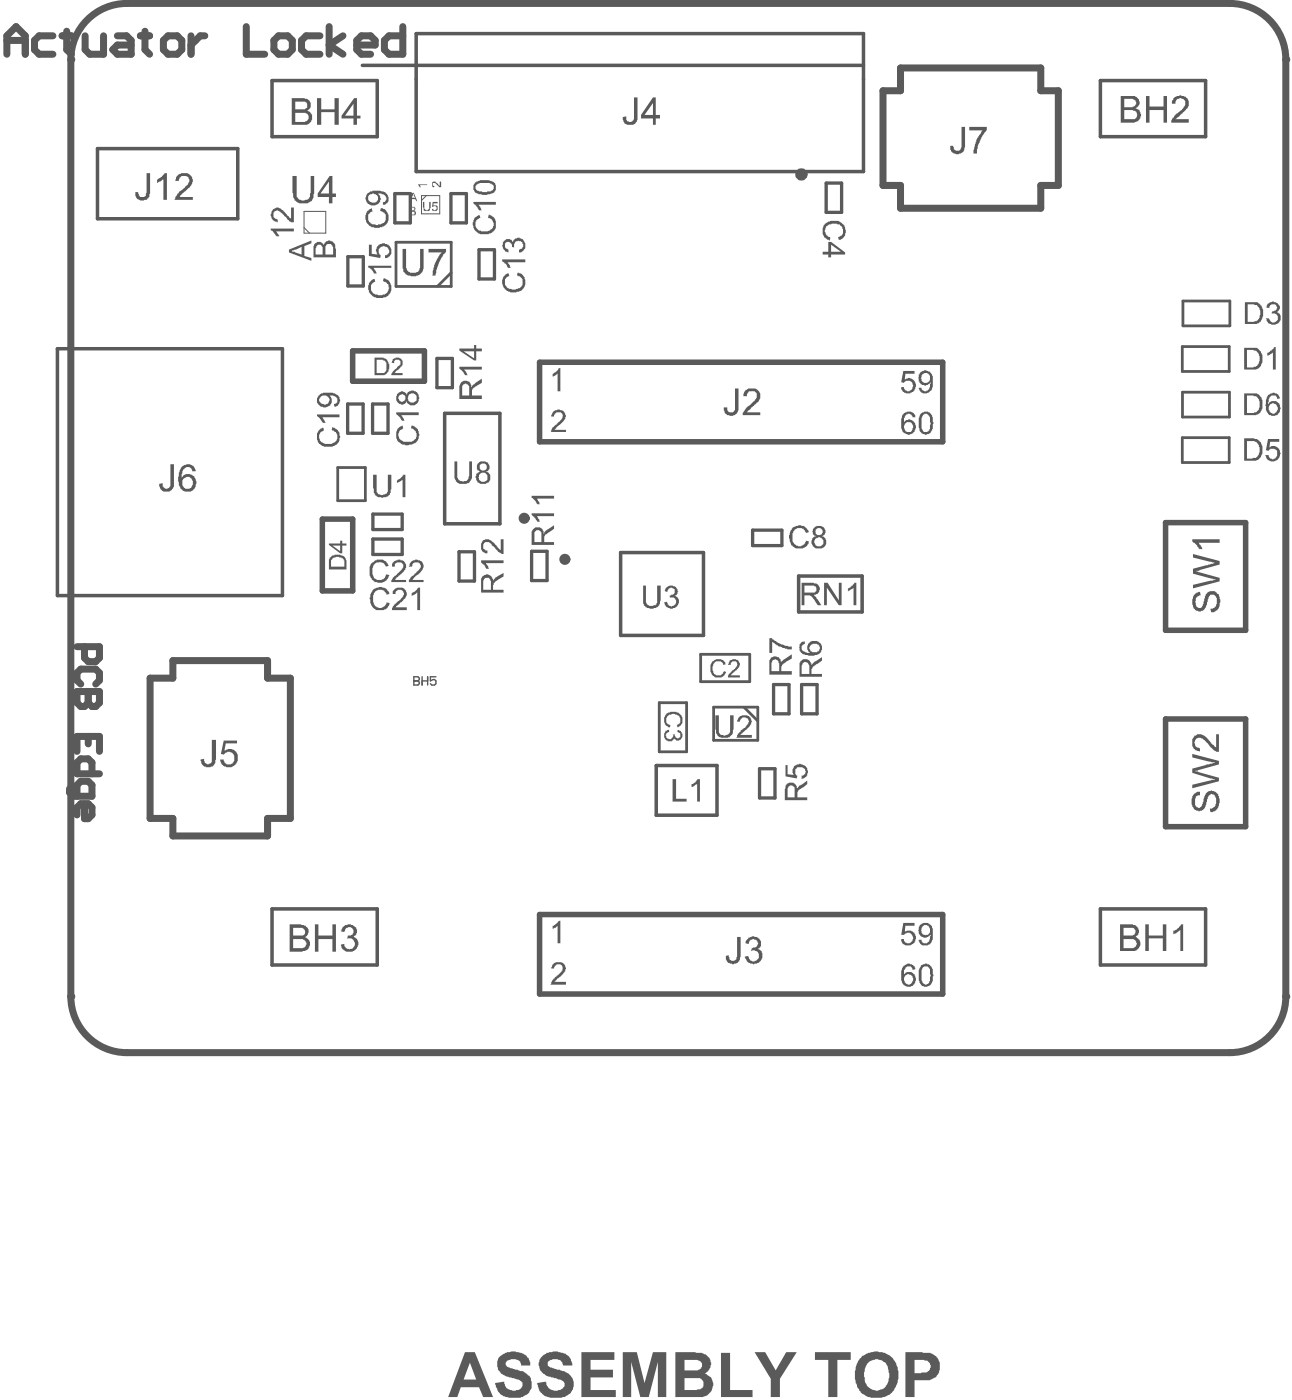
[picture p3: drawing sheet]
<svg xmlns="http://www.w3.org/2000/svg" width="156mm" height="169mm" viewBox="0 0 156 169" stroke-linecap="round" stroke-linejoin="round" font-family="sans-serif">
<path d="M15.3 126.8h132.8" fill="none" stroke="#5a5a5a" stroke-width=".84"/>
<circle cx="154.8" cy="120" r=".42" fill="#5a5a5a"/>
<path d="M154.8 7.2v112.8" fill="none" stroke="#5a5a5a" stroke-width=".84"/>
<circle cx="154.8" cy="7.2" r=".42" fill="#5a5a5a"/>
<path d="M15.3 .4h132.8" fill="none" stroke="#5a5a5a" stroke-width=".84"/>
<circle cx="8.5" cy="7.2" r=".42" fill="#5a5a5a"/>
<path d="M8.5 7.2v112.8" fill="none" stroke="#5a5a5a" stroke-width=".84"/>
<circle cx="8.5" cy="120" r=".42" fill="#5a5a5a"/>
<g fill="none" stroke="#5a5a5a" stroke-width=".4">
<path d="M41.9 30.9h1.8v3.5h-1.8zM47.5 23.3h1.9v3.5h-1.9zM54.3 23.3h1.9v3.5h-1.9zM57.7 30.1h1.8v3.5h-1.8zM99.5 22.1h1.8v3.5h-1.8zM41.9 48.7h1.8v3.5h-1.8zM44.9 48.7h1.8v3.5h-1.8zM52.6 43.2h1.9v3.5h-1.9zM44.9 61.9h3.5v1.9h-3.5zM44.9 64.9h3.5v1.9h-3.5zM55.3 66.5h1.8v3.5h-1.8zM64 66.4h1.9v3.5h-1.9z"/>
<path d="M90.6 63.9h3.6v1.8h-3.6zM91.5 92.6h1.8v3.5h-1.8zM93.1 82.5h1.9v3.5h-1.9zM96.5 82.5h1.9v3.5h-1.9z"/>
</g>
<path d="M47.7 29.2h6.6v5.3h-6.6zM54.3 32.8l-1.6 1.7M142.4 36.3h5.7v3h-5.7zM40.7 56.3h3.3v4h-3.3zM142.4 41.7h5.6v3h-5.6zM142.4 52.7h5.6v3h-5.6zM142.4 47.2h5.6v3h-5.6zM85.9 85.2h5.3v4h-5.3zM89.6 85.2l1.6 1.6" fill="none" stroke="#5a5a5a" stroke-width=".33"/>
<path d="M108.4 8.2h16.9v2.7h2.1v11.4h-2.1v2.8h-16.9v-2.8h-2.1v-11.4h2.1zM18.1 81.7h2.7v-2.1h11.4v2.1h2.8v16.9h-2.8v2.1h-11.4v-2.1h-2.7z" fill="none" stroke="#5a5a5a" stroke-width=".84"/>
<g fill="none" stroke="#5a5a5a" stroke-width=".42">
<path d="M11.7 17.9h16.9v8.4h-16.9zM32.8 9.7h12.6v6.8h-12.6zM43.6 7.9h60.4M50.1 4h53.9v16.7h-53.9zM132.5 9.7h12.7v6.8h-12.7zM8.6 37.4v43.9M6.9 42h27.1v29.7h-27.1zM53.5 49.8h6.7v13.3h-6.7zM74.7 66.6h10v9.9h-10zM96.2 69.4h7.6v4.3h-7.6zM79 92.2h7.3v6h-7.3zM32.8 109.5h12.6v6.7h-12.6z"/>
<path d="M132.5 109.5h12.7v6.7h-12.7z"/>
</g>
<path d="M84.4 78.8h5.9v3.3h-5.9zM79.4 84.6h3.3v6h-3.3z" fill="none" stroke="#5a5a5a" stroke-width=".34"/>
<path d="M36.6 25.5h2.6v2.6h-2.6zM36.6 27.4l.7 .7M50.8 23.6h2.2v2.2h-2.2zM51.3 23.6l-.5 .5" fill="none" stroke="#5a5a5a" stroke-width=".12"/>
<path d="M42.5 42.3h8.6v3.6h-8.6zM65 43.6h48.5v9.6h-48.5zM38.8 62.5h3.7v8.7h-3.7zM140.4 62.9h9.6v13h-9.6zM140.4 86.6h9.6v13h-9.6zM65 110.2h48.5v9.5h-48.5z" fill="none" stroke="#5a5a5a" stroke-width=".66"/>
<g fill="#5a5a5a">
<path d="M94.6 92.2h.2v1.1h.8a.78 .78 0 0 1-.1-.8 .78 .78 0 0 1 .7-.4l.2-.1 .4 .2a.89 .89 0 0 1 .4 1.1l-.3 .4-.4 .1v-.4h.2a.51 .51 0 0 0 .2-.7 .64 .64 0 0 0-.8-.3 .64 .64 0 0 0-.3 .9l.2 .1-.1 .4-1.3-.3z"/>
<path d="M152.8 36.5h.1a.85 .85 0 0 1 1.2 .7l-.4 .4h.1a.79 .79 0 0 1 .4 .7 .79 .79 0 0 1-.5 .7 .84 .84 0 0 1-1.1-.2l-.2-.5h.4l.1 .1a.52 .52 0 0 0 .6 .4 .52 .52 0 0 0 .4-.6l-.1-.3h-.1a.55 .55 0 0 0-.6-.1l.1-.3a.46 .46 0 0 0 .5-.3 .46 .46 0 0 0-.2-.5 .46 .46 0 0 0-.6 .4h-.4v-.3z"/>
<path d="M152.7 52.9h1.3v.3h-1.1v.7a.75 .75 0 0 1 1.1 .2l.1 .2a.93 .93 0 0 1-.5 1.2 .93 .93 0 0 1-1.2-.4l-.1-.3h.5a.32 .32 0 0 0 .3 .4l.2 .1a.69 .69 0 0 0 .3-1.2h-.2a.45 .45 0 0 0-.6 .2l-.4-.1z"/>
<path d="M152.6 42.5h.2v-.1l.3-.2 .3-.4h.2v2.7h-.3v-2.1l-.1 .2-.3 .1h-.1v.1h-.2z"/>
<path d="M115.8 15.3h.4v2.4l-.1 .2a.58 .58 0 0 1-.6 .6l-.1 .1-.5-.1a.77 .77 0 0 1-.5-.9h.4l.1 .2a.35 .35 0 0 0 .5 .4 .3 .3 0 0 0 .3-.4l.1-.1z"/>
<path d="M116.7 15.3h2.1v.4a3.1 3.1 0 0 0-.8 1.3l-.4 1v.5h-.4v-.4l.3-.8a4.4 4.4 0 0 1 .8-1.6h-1.6z"/>
<path d="M25.5 89.1h.5v2.4l-.1 .1a.85 .85 0 0 1-.6 .8 .85 .85 0 0 1-1-.4h-.1v-.5l.4-.1a.51 .51 0 0 0 .2 .6 .51 .51 0 0 0 .6-.1l.1-.1z"/>
<path d="M26.9 89.2h1.6v.3h-1.3l-.2 .9h.1a.97 .97 0 0 1 1-.1 .97 .97 0 0 1 .5 .9 1.03 1.03 0 0 1-1.4 1.1h-.2l-.3-.2-.2-.6h.4v.1a.66 .66 0 0 0 .9 .5 .66 .66 0 0 0 .4-.9v-.1a.64 .64 0 0 0-.9-.5l-.4 .3-.3-.1z"/>
<path d="M81 93.8h.4v2.4h1.3v.4h-1.7z"/>
<path d="M83.3 94.4h.1l.3-.1 .3-.5h.3v2.8h-.4v-2.2l-.2 .1-.3 .3h-.1z"/>
<path d="M92.6 76.9h.4a2.93 2.93 0 0 0 1.8 .9l.1 .1h.4v.3h-.5v-.1h-.3h-.3l-.5-.3v-.1h-.2v-.1l-.5-.3v1.3h-.4z"/>
<path d="M86.1 86.2h.5v1.6a.6 .6 0 0 0 .2 .7l.5 .1 .4-.2a.63 .63 0 0 0 .2-.7v-1.5h.4v1.6v.1v.4a1 1 0 0 1-1.3 .6 .75 .75 0 0 1-.8-1l-.1-.1z"/>
<path d="M89.1 86.2a1.27 1.27 0 0 1 1.3 .2v.2a.86 .86 0 0 1-.3 1l-.9 .9h1.3v.4h-1.8l.1-.5 .6-.6a.78 .78 0 0 0 .6-.6 .34 .34 0 0 0 0-.6 .52 .52 0 0 0-.6-.2 .52 .52 0 0 0-.3 .5h-.3v-.3z"/>
<path d="M38.2 11.8h.5v1.4h1.6v-1.4h.5v3.2h-.5v-1.5h-1.6v1.5h-.5z"/>
<path d="M37.9 111.3h.4v1.4h1.7v-1.4h.5v3.3h-.5v-1.5h-1.7v1.5h-.4z"/>
<path d="M41.5 111.4h.1a1 1 0 0 1 1.4 .7l-.1 .5-.3 .3h.1a.44 .44 0 0 1 .4 .5 .99 .99 0 0 1-1.2 1.2h-.1a.64 .64 0 0 1-.6-.4h-.1l-.1-.4 .5-.1a.58 .58 0 0 0 .4 .6 .61 .61 0 0 0 .7-.2 .61 .61 0 0 0 0-.7v-.1a.48 .48 0 0 0-.8-.2l.1-.4a.51 .51 0 0 0 .7-.5 .51 .51 0 0 0-.8-.4l-.3 .1v.4l-.5-.1 .2-.4z"/>
<path d="M138 11.6h.4v1.2h1.7v-1.2h.4v3.2h-.4v-1.5h-1.7v1.5h-.4z"/>
<path d="M141.3 11.8l.7-.3 .6 .1a.9 .9 0 0 1 .4 1.4l-.6 .7-.9 .7h1.6v.4h-2.1v-.1a.66 .66 0 0 1 .4-.6l.5-.6a1.34 1.34 0 0 0 .8-1.3 .62 .62 0 0 0-.6-.4 .62 .62 0 0 0-.6 .4v.3h-.4v-.3l.2-.2z"/>
<path d="M137.9 111.3h.4v1.4h1.7v-1.4h.4v3.2h-.4v-1.5h-1.7v1.5h-.4z"/>
<path d="M141.3 112.1h.2l.5-.3 .2-.5h.3v3.2h-.4v-2.5l-.5 .3v.1l-.2 .1h-.1z"/>
<path d="M80.3 85.9a1.6 1.6 0 0 1 1.4 0 1 1 0 0 1 0 1.7h-.1l-.1-.3a.67 .67 0 0 0 .4-.5 .67 .67 0 0 0-.2-.6 1.05 1.05 0 0 0-1.4 .1l-.1 .3a.6 .6 0 0 0 .5 .7v.4l-.1-.1a.89 .89 0 0 1-.5-1.3z"/>
<path d="M80.1 88h.2v-.1l.3-.1v.4a.34 .34 0 0 0-.4 .1 .34 .34 0 0 0 0 .4 .39 .39 0 0 0 .4 .3 .39 .39 0 0 0 .4-.2l.1-.1v-.3h-.1h.2a.39 .39 0 0 0 .2 .5 .39 .39 0 0 0 .4 0l.1-.1a.43 .43 0 0 0-.3-.6v-.3a.43 .43 0 0 1 .5 .5h.1a.55 .55 0 0 1-.2 .5 .45 .45 0 0 1-.7 .2l-.1-.2a.46 .46 0 0 1-.6 .4h-.2v-.1a.3 .3 0 0 1-.3-.3h-.1v-.5z"/>
<path d="M85.8 79.7a1.12 1.12 0 0 1 1.4 0l.2 .3-.3 .1a.43 .43 0 0 0-.5-.4 .57 .57 0 0 0-.7 .5h-.1v.6h.1a.32 .32 0 0 0 .3 .5h.2a.6 .6 0 0 0 .7-.2l.1-.3 .2 .1v.2h-.1a.81 .81 0 0 1-1 .5 .93 .93 0 0 1-.8-1.2v-.3z"/>
<path d="M87.8 79.6h.1a.73 .73 0 0 1 1.1 .1 .78 .78 0 0 1-.4 1.1l-.6 .5h1.1v.3h-1.4v-.4l.5-.4a.6 .6 0 0 0 .5-.6h.1v-.2a.34 .34 0 0 0-.2-.3 .34 .34 0 0 0-.3 0l-.3 .1v.3h-.3z"/>
<path d="M99.3 26.9a1.86 1.86 0 0 1 1.8-.2l.2 .1a1.34 1.34 0 0 1 .5 1.5l-.2 .3-.3 .2v.1h-.3l-.1-.4a.73 .73 0 0 0 .6-.5 .73 .73 0 0 0-.3-.8l-.2-.2a1.53 1.53 0 0 0-1.5 .3l-.1 .2a.74 .74 0 0 0 .5 1l.1 .1-.1 .4-.2-.1a1.21 1.21 0 0 1-.6-1.6z"/>
<path d="M99.2 70.2h.5l1.3 2.1v-2.1h.3v2.7h-.3l-1.4-2.1v2.1h-.4z"/>
<path d="M102.1 70.9l.6-.4 .2-.3h.2v2.7h-.3v-2.1l-.4 .2v.1h-.2v.1h-.1z"/>
<path d="M77.4 70.5h.4v1.6a.64 .64 0 0 0 .2 .7 .64 .64 0 0 0 .7 .1h.3v-.3h.1v-2.1h.5v1.8l-.1 .3a.72 .72 0 0 1-.8 .6v.1l-.7-.1a.91 .91 0 0 1-.6-1.1z"/>
<path d="M80.4 70.6h.1a.72 .72 0 0 1 .8 .1l.3 .3v.2l.1 .1h-.1v.2l-.4 .3a.63 .63 0 0 1 .5 .8 .92 .92 0 0 1-1.2 .6 .81 .81 0 0 1-.5-.6l.3-.1v.1a.57 .57 0 0 0 .9 .3v-.1a.47 .47 0 0 0 .2-.5 .47 .47 0 0 0-.5-.3h-.2v-.3l.2-.1a.32 .32 0 0 0 .3-.4v-.2a.38 .38 0 0 0-.4-.2 .38 .38 0 0 0-.3 .2h-.1l-.1 .3-.2-.1v-.3z"/>
<path d="M76.3 11.7h.5v2.3a.87 .87 0 0 1-.2 .8h-.1a.8 .8 0 0 1-.9 .2l-.2-.1a.44 .44 0 0 1-.3-.4l-.1-.1v-.3l.4-.1a.49 .49 0 0 0 .4 .7 .49 .49 0 0 0 .5-.6z"/>
<path d="M95.1 94.6l-.3 .3v1.1h.9v-.9a.46 .46 0 0 0-.6-.5zM94.8 94.4h.1a.68 .68 0 0 1 1 .5l.1 .1 .3-.4 .2-.1 .7-.5v.4l-.5 .5h-.3v.1l-.2 .1-.1 .3h-.1v.6h1.2v.4h-2.7v-1.4l.1-.1v-.3z"/>
<path d="M150.2 36.7v2.1h.8l.2-.1a.59 .59 0 0 0 .5-.6v-.1a1 1 0 0 0-.7-1.3zM149.9 36.4h1.2a.78 .78 0 0 1 .7 .4h.1l.1 .3a1.72 1.72 0 0 1-.3 1.8h-.1a.63 .63 0 0 1-.7 .1h-1z"/>
<path d="M150.2 53.1v2.1h.6a.45 .45 0 0 0 .6-.3h.1a1.35 1.35 0 0 0-.2-1.7h-.2v-.1zM149.8 52.8h1.2l.4 .2a1.41 1.41 0 0 1 .6 1.5l-.1 .2a.88 .88 0 0 1-.8 .8h-1.3z"/>
<path d="M150.2 47.6v2.1h.8a.73 .73 0 0 0 .7-.9v-.1a.55 .55 0 0 0-.2-.6l-.2-.4zM149.8 47.4h1.2a.78 .78 0 0 1 .8 .4l.2 .4a1.85 1.85 0 0 1-.2 1.5l-.3 .1a.63 .63 0 0 1-.7 .2h-1z"/>
<path d="M152.7 47.6l.2-.1a.74 .74 0 0 1 1.2 .5l-.3 .1a.34 .34 0 0 0-.4-.5 .6 .6 0 0 0-.6 .8l-.1 .1v.2h.1a.74 .74 0 0 1 .7-.4 .74 .74 0 0 1 .6 .6v.1a.8 .8 0 0 1-.2 .9 .8 .8 0 0 1-.9 .1h-.1l-.2-.2a1.75 1.75 0 0 1-.3-1.3v-.4zM153 48.7a.67 .67 0 0 0-.2 .7h.1a.3 .3 0 0 0 .3 .3v.1a.58 .58 0 0 0 .6-.4 .63 .63 0 0 0-.5-.8z"/>
<path d="M150.2 42.1v2.2h.7l.2-.1a.59 .59 0 0 0 .5-.6l.1-.1a1.24 1.24 0 0 0-.5-1.3l-.3-.1zM149.8 41.9h1.1a.81 .81 0 0 1 .9 .4 2.41 2.41 0 0 1 0 1.8l-.3 .2a.63 .63 0 0 1-.7 .2h-1z"/>
<path d="M96.7 79.8l-.2 .4v1h1v-1l-.1-.1a.45 .45 0 0 0-.5-.4zM96.4 79.6a.78 .78 0 0 1 .9-.1 .78 .78 0 0 1 .4 .7l.4-.5 .9-.6v.5l-.9 .6a.44 .44 0 0 0-.3 .4h-.1v.6h1.3v.3h-2.7v-1.7h.1z"/>
<path d="M96.4 77.4l.5-.2v.3a.43 .43 0 0 0-.4 .6v.1a.66 .66 0 0 0 .6 .4h.4a.68 .68 0 0 1-.3-.6l.1-.4a.94 .94 0 0 1 1.6 0l.1 .4a.86 .86 0 0 1-.8 .9 2.07 2.07 0 0 1-1.8-.3v-.2h-.1v-.3l-.1-.1h.1v-.4zM97.7 77.6a.45 .45 0 0 0-.1 .8v.1l.3 .1a.63 .63 0 0 0 .8-.6l-.1-.3-.2-.1v-.1h-.5z"/>
<path d="M93.1 79.5l-.2 .3v1h.9v-.7a.77 .77 0 0 0-.4-.7zM92.9 79.1h.2h.6l.3 .3 .1 .4 .3-.4 .9-.6v.5l-.6 .4-.6 .5v.6h1.2v.5h-2.7v-1.4a.55 .55 0 0 1 .2-.6z"/>
<path d="M35.6 12.2v1h.9a.48 .48 0 0 0 .5-.4 .48 .48 0 0 0-.3-.6zM35.6 13.6v1.1h1.1v-.1a.43 .43 0 0 0 .5-.5 .32 .32 0 0 0-.4-.4v-.1zM35.1 11.8h1.6v.1a.32 .32 0 0 1 .5 .2v.1a.72 .72 0 0 1 .1 .8l-.3 .3a.88 .88 0 0 1 .6 1.1 .88 .88 0 0 1-1.1 .6h-1.4z"/>
<path d="M42.6 12.5l-1.1 1.4h1.1zM42.6 11.8h.4v2.1h.4v.4h-.4v.7h-.4v-.7h-1.5v-.4z"/>
<path d="M35.3 111.8v.9h.8a.49 .49 0 0 0 .6-.4 .49 .49 0 0 0-.6-.5zM35.3 113.1v1.1h.9a.66 .66 0 0 0 .6-.3l.1-.1v-.3h-.1a.3 .3 0 0 0-.3-.3v-.1zM34.9 111.3h1.3l.6 .2 .2 .2a.75 .75 0 0 1-.2 1.1l-.1 .1 .2 .1a.67 .67 0 0 1 .3 1l-.1 .4-.7 .2h-1.5z"/>
<path d="M135.4 11.9v1h1v-.1a.43 .43 0 0 0 .4-.5l-.1-.2-.3-.2zM135.4 13.3v1.1h.9a.42 .42 0 0 0 .6-.5 .43 .43 0 0 0-.3-.6h-.2zM135 11.6h1.2a.81 .81 0 0 1 .9 .4 .81 .81 0 0 1-.1 .9l-.3 .2a.58 .58 0 0 1 .6 .6l.1 .1v.2h-.1v.3l-.1 .1a.66 .66 0 0 1-.6 .3v.1h-1.6z"/>
<path d="M135.3 111.8v.9h.8a.5 .5 0 0 0 .6-.5 .5 .5 0 0 0-.6-.4zM135.3 113.1v1.1h1.2l.2-.2a.57 .57 0 0 0 .1-.6 .57 .57 0 0 0-.6-.3zM134.9 111.3h1.5l.1 .1a.73 .73 0 0 1 .6 .9v.3l-.4 .3h.2a.87 .87 0 0 1 .4 1 .87 .87 0 0 1-.8 .6h-1.6z"/>
<path d="M100.1 29.5v.8h1.2zM99.7 29.1h.4l1.7 1.3v.3h-1.7v.3h-.4v-.3h-.6v-.4h.6z"/>
<path d="M96.9 70.5v.9h.8a.38 .38 0 0 0 .5-.2h.1a.55 .55 0 0 0-.2-.6l-.1-.1zM96.5 70.2h1.5l.2 .1a.72 .72 0 0 1 .3 1.2l-.5 .2 .3 .3 .6 .9h-.4l-.6-.9-.4-.3h-.6v1.2h-.4z"/>
<path d="M78.6 12.4l-1 1.4h1zM78.6 11.7h.4v2.1h.5v.5h-.5v.7h-.4v-.7h-1.4v-.5z"/>
</g>
<g fill="none" stroke="#5a5a5a" stroke-width=".84">
<path d="M.8 6.5v-2.2l1.1-1.1 1.1 1.1v2.2M.8 4.9h2.2M6.4 4.3h-1.7l-.5 .6v1.1l.5 .5h1.7M7.5 4.3h1.1M8 3.8v2.2l.6 .5M10.3 4.3v1.7l.5 .5h1.7v-2.2M14.1 4.3h1.1l.6 .6v1.6h-1.7l-.5-.5 .5-.6h1.7M16.9 4.3h1.1M17.5 3.8v2.2l.5 .5M19.7 4.9l.5-.6h1.1l.6 .6v1.1l-.6 .5h-1.1l-.5-.5zM23 4.3v2.2M24.7 4.3h-.6l-1.1 1.1"/>
<path d="M29.7 3.2v3.3h2.2M33.5 4.3h1.1l.6 .6v1.1l-.6 .5h-1.1l-.5-.5v-1.1zM38.5 4.3h-1.6l-.6 .6v1.1l.6 .5h1.6M39.6 3.2v3.3M41.3 4.3l-1.7 1.1 1.7 1.1M43 5.4h2.2v-.5l-.6-.6h-1.1l-.5 .6v1.1l.5 .5h1.1M48.5 3.2v3.3h-1.7l-.5-.5v-1.1l.5-.6h1.7"/>
</g>
<g fill="#5a5a5a">
<path d="M50.9 24.3h.2v.7a.32 .32 0 0 0 .4 .3l.2-.1v-.9h.2v.8h-.1v.2a.43 .43 0 0 1-.6 .1l-.2-.1v-.3h-.1z"/>
<path d="M52.1 24.3h.6v.2h-.5v.2a.34 .34 0 0 1 .5 .3 .37 .37 0 0 1-.2 .4 .37 .37 0 0 1-.5-.1v-.1h.2v.1h.2l.1-.1a.21 .21 0 0 0 0-.3 .21 .21 0 0 0-.3 0h-.2z"/>
<path d="M50.3 22.2h1.1v.1h-.9l.2 .2h-.2z"/>
<path d="M52 22a.3 .3 0 0 1 .5 0l.5 .4v-.5h.1v.6h-.2l-.4-.3a.24 .24 0 0 0-.2-.2 .24 .24 0 0 0-.2 .1v.3l.3 .1h-.2a.43 .43 0 0 1-.2-.5z"/>
<path d="M44.5 25.2l.3-.1v.4a.7 .7 0 0 0-.4 1.1l.2 .2a.45 .45 0 0 0 .6 .2l.1 .1h.2v-.1a.82 .82 0 0 0 .9-.4 .82 .82 0 0 0-.2-1l-.3-.1v-.1h-.1l.1-.3 .4 .1a1.29 1.29 0 0 1-.1 2.1h-.1a1.62 1.62 0 0 1-1.6-.1 1.11 1.11 0 0 1-.4-1.4 .64 .64 0 0 1 .4-.5z"/>
<path d="M57.2 26.2l.4-.3h.2v.4a.8 .8 0 0 0-.6 .8 .8 .8 0 0 0 .6 .7 1.25 1.25 0 0 0 1.5-.4 .48 .48 0 0 0 .1-.6 .59 .59 0 0 0-.6-.5l.1-.5 .2 .1a1.12 1.12 0 0 1 .6 1.3v.2a.64 .64 0 0 1-.4 .6 1.98 1.98 0 0 1-1.7 .1l-.1-.1a1.24 1.24 0 0 1-.4-1.6z"/>
<path d="M57 24.3h2.7v.4h-2.1l.2 .2v.2h.1l.1 .2h-.3l-.4-.6-.3-.2z"/>
<path d="M44.8 33.7l.3-.1v-.1l.1 .5h-.1a.73 .73 0 0 0-.3 1.1 1.24 1.24 0 0 0 1.2 .5l.4-.2a.66 .66 0 0 0 .4-.6l.1-.1-.1-.1v-.3l-.4-.3-.3-.1 .1-.4h.2a1.23 1.23 0 0 1 .7 1.4 1.23 1.23 0 0 1-1.2 1h-.2a1.23 1.23 0 0 1-1.3-1.7l.1-.2z"/>
<path d="M44.3 32h2.8v.3h-2.1l.4 .6h-.4l-.1-.1a.6 .6 0 0 0-.5-.5z"/>
<path d="M44.4 29.5h.4v1.1l.6 .1v-.1a.74 .74 0 0 1 .5-1.2l.1-.1h.4v.1h.2l.1 .1a.91 .91 0 0 1 .2 1.4l-.3 .2h-.2v-.4h.1a.52 .52 0 0 0 .4-.5 .52 .52 0 0 0-.5-.5 .59 .59 0 0 0-.7 .2 .59 .59 0 0 0 0 .8h.2l-.1 .4-1.4-.3z"/>
<path d="M48.5 30h.4v1.9a.82 .82 0 0 0 .3 .9 .82 .82 0 0 0 1 0h.1l.1-.2a.87 .87 0 0 0 .2-.8v-1.8h.4v2a1.19 1.19 0 0 1-1.4 1.3l-.2-.1a1.1 1.1 0 0 1-.8-.5v-.4h-.1z"/>
<path d="M51.6 30h2.1v.3l-.3 .4a5.8 5.8 0 0 0-1 2.5h-.4l.1-.1v-.5l.1-.1a4.1 4.1 0 0 1 1-2.1h-1.6z"/>
<path d="M60.9 33l.3-.1 .1 .3-.1 .1a.73 .73 0 0 0-.3 1.1 1.04 1.04 0 0 0 1.3 .4l.3-.1a.58 .58 0 0 0 .4-.6l.1-.1h-.1a.72 .72 0 0 0-.7-.8l.1-.3h.4l.3 .3a1.2 1.2 0 0 1-.7 1.9 1.35 1.35 0 0 1-1.7-.5 1.25 1.25 0 0 1 .2-1.5z"/>
<path d="M60.5 31.2h2.8v.4h-2.2l.4 .6v.1h-.4l-.1-.5-.3-.2-.2-.1z"/>
<path d="M60.7 29h.1a.56 .56 0 0 1 .9 .1 .81 .81 0 0 1 .7-.5h.2v.1a.59 .59 0 0 1 .6 .5l.1 .1a.91 .91 0 0 1-.6 1.1h-.2v-.3l.4-.2 .1-.4a.57 .57 0 0 0-.4-.5 .57 .57 0 0 0-.6 .2l-.1 .6-.3-.1v-.1a.44 .44 0 0 0-.3-.5 .44 .44 0 0 0-.5 .3 .38 .38 0 0 0 .2 .5v.1l.2 .1v.3h-.1a.95 .95 0 0 1-.5-1.2z"/>
<path d="M95.5 63.5a1.26 1.26 0 0 1 1.5 0l.4 .4v.2l-.4 .1v-.1a.78 .78 0 0 0-1.2-.3h-.1a1.86 1.86 0 0 0-.2 1.6l.2 .1a.74 .74 0 0 0 1.2 0l.1-.4 .5 .1h-.1a.66 .66 0 0 1-.4 .6v.1l-.2 .1a1.17 1.17 0 0 1-1.7-1l-.1-.2v-.4h.1a.99 .99 0 0 1 .3-.8z"/>
<path d="M20.5 55.9h.4v2.2a.93 .93 0 0 1-.6 1.1h-.1a.76 .76 0 0 1-.9-.3v-.3h-.1v-.3l.4-.1a.38 .38 0 0 0 .2 .5 .34 .34 0 0 0 .6 0l.1-.2z"/>
<path d="M49.7 23.3l-.1 .5h.4zM49.7 23.2h.1l.4 1-.2-.2h-.4l-.3 .2z"/>
<path d="M49.4 25v.3h.3a.18 .18 0 0 0 .2-.2 .18 .18 0 0 0-.2-.1zM49.4 25.5v.3h.5v-.3zM49.3 24.9h.6l.2 .3h-.1l-.1 .2a.28 .28 0 0 1 .2 .4 .28 .28 0 0 1-.4 .1h-.4z"/>
<path d="M44.4 23.5a.61 .61 0 0 0 0 .7 .61 .61 0 0 0 .7 .2l.2-.1a.5 .5 0 0 0 .2-.5 .5 .5 0 0 0-.4-.4l-.3-.1zM44.3 23.2l.2-.1a2.62 2.62 0 0 1 1.7 0h.1a.87 .87 0 0 1 .3 1.4h-.1a.32 .32 0 0 1-.4 .2v-.3l.2-.1a.5 .5 0 0 0 .2-.5 .5 .5 0 0 0-.5-.4l-.1-.1h-.5l.4 .3a.74 .74 0 0 1-.5 1.1 .81 .81 0 0 1-1.2-.6l-.1-.3 .2-.4z"/>
<path d="M57.5 22.1l-.1 .1a.45 .45 0 0 0 .1 .8l.6 .1h1v-.1a.35 .35 0 0 0 .4-.5v-.1a1.49 1.49 0 0 0-1.5-.4zM57.3 21.9h.1a2.62 2.62 0 0 1 1.7-.1l.3 .1a.68 .68 0 0 1 .3 .6v.4l-.1 .1a.45 .45 0 0 1-.5 .3 1.98 1.98 0 0 1-1.9-.2 .94 .94 0 0 1 .1-1.1z"/>
<path d="M98.2 64a.45 .45 0 0 0 .9 0 .45 .45 0 0 0-.9 0zM98.2 64.9a.54 .54 0 0 0-.1 .5 .54 .54 0 0 0 .4 .4h.2a.56 .56 0 0 0 .5-.5 .56 .56 0 0 0-.5-.6zM98.1 63.4h.3a.79 .79 0 0 1 1 .8l-.4 .4a.7 .7 0 0 1 .4 1.1l-.1 .1a1.15 1.15 0 0 1-1.2 .2 .86 .86 0 0 1-.2-1.2l.1-.2h.2v-.1a.32 .32 0 0 1-.3-.4l-.1-.1 .1-.2z"/>
<path d="M22 56.1a1.05 1.05 0 0 1 1.4 .2l.2 .5h-.5a.49 .49 0 0 0-.3-.6 .49 .49 0 0 0-.6 .3l-.2 .3-.1 .7 .1-.1a.68 .68 0 0 1 .6-.3 .86 .86 0 0 1 1 .8 1.23 1.23 0 0 1-.7 1.3h-.7v-.1l-.2-.1a1.96 1.96 0 0 1-.5-1.8l.1-.5zM22.1 57.6a.94 .94 0 0 0 .1 1.2 .69 .69 0 0 0 .8-.1 .69 .69 0 0 0 .2-.7l-.1-.1a.52 .52 0 0 0-.3-.5 .52 .52 0 0 0-.6 .2z"/>
</g>
<path d="M9.3 77.9h2.7v1.3l-.5 .5h-.9l-.4-.5v-1.3M9.7 82.4l-.4-.5v-.9l.4-.4h1.8l.5 .4v.9l-.5 .5M10.6 83.3v1.3l-.4 .5h-.5l-.4-.5v-1.3h2.7" fill="none" stroke="#5a5a5a" stroke-width=".84"/>
<circle cx="10.6" cy="83.3" r=".42" fill="#5a5a5a"/>
<path d="M8.4 95v.5l.4 .4h2.3v-1.3l-.5-.5h-.9l-.4 .5v1.3M9.3 90.5v-1.8h2.7v1.8M10.2 96.8v1.8h.4l.5-.4v-.9l-.5-.5h-.9l-.4 .5v.9M10.6 83.3v1.3l.5 .5h.4l.5-.5v-1.3M10.6 88.7v.9M11.1 93.2v-1.3l-.5-.5h-.9l-.4 .5v1.3h2.7" fill="none" stroke="#5a5a5a" stroke-width=".84"/>
<g fill="#5a5a5a">
<path d="M17.7 20.9h.4v2.4l-.1 .1v.3l-.2 .2a.92 .92 0 0 1-1.3-.1l-.2-.2v-.5h.3v.1a.52 .52 0 0 0 .4 .5 .52 .52 0 0 0 .6-.1v-.3l.1-.1z"/>
<path d="M18.9 21.6l.6-.3a.64 .64 0 0 1 .6-.4v3.2h-.4v-2.6v.1l-.4 .2v.1l-.3 .1h-.1z"/>
<path d="M21.5 21a1.57 1.57 0 0 1 1.4 0l.1 .1a.92 .92 0 0 1-.1 1.4l-1.3 1.2h1.6v.4h-2.2a1.94 1.94 0 0 1 1-1.2l.4-.5a.63 .63 0 0 0 .1-1.1v-.1h-.3a.57 .57 0 0 0-.7 .5v.1h-.4l.1-.4z"/>
<path d="M47.3 43.2h.3v-.1a.7 .7 0 0 1 .7 .2 .7 .7 0 0 1 .2 .7l-1 .9h1v.3h-1.4l.1-.3 .8-.8a.4 .4 0 0 0 .3-.5 .4 .4 0 0 0-.5-.3 .4 .4 0 0 0-.3 .5l-.4-.1 .2-.3z"/>
<path d="M44.9 57.2h.5v1.7a.6 .6 0 0 0 .2 .6l.3 .1h.2l.1-.1a.6 .6 0 0 0 .5-.7v-1.6h.4v1.8h-.1v.5a1.4 1.4 0 0 1-1.4 .4h-.1a.94 .94 0 0 1-.5-1l-.1-.1z"/>
<path d="M47.9 57.8a.87 .87 0 0 0 .6-.5l.1-.1h.2v2.7h-.3v-2.1l-.7 .4v-.3z"/>
<path d="M48.1 51.4l.4-.1 .1 .3-.1 .1a.42 .42 0 0 0-.4 .4l-.1 .1a.93 .93 0 0 0 1.2 1 1.05 1.05 0 0 0 .9-.4v-.1a.83 .83 0 0 0-.4-1.1h-.2l.1-.4v.1a.66 .66 0 0 1 .6 .3l.1 .1 .1 .3a1.12 1.12 0 0 1-.7 1.5l-.2 .1a1.46 1.46 0 0 1-1.7-.6 1.6 1.6 0 0 1 .2-1.5z"/>
<path d="M47.7 49.7h2.7v.3h-2.1l.3 .4 .1 .3h-.3l-.1-.1a.87 .87 0 0 0-.5-.6l-.1-.1z"/>
<path d="M38.6 51.6l.3-.1 .1 .4h-.2a.72 .72 0 0 0-.4 .8v.1a1.21 1.21 0 0 0 1.4 .7h.1a.89 .89 0 0 0 .7-1l-.1-.5h-.2l-.1-.1-.3-.1 .1-.4 .5 .3a1.35 1.35 0 0 1 .3 1.5 1.46 1.46 0 0 1-1.6 .6h-.2a1.23 1.23 0 0 1-.8-1.4l.1-.5z"/>
<path d="M38.2 49.9h2.7v.4h-2.1l.4 .5v.1h-.4l-.3-.6-.3-.2z"/>
<path d="M45 71a1.26 1.26 0 0 1 1.5 0l.4 .4v.1l-.4 .1a.78 .78 0 0 0-.6-.6 .78 .78 0 0 0-.8 .4 1.8 1.8 0 0 0 0 1.5l.1 .1a.74 .74 0 0 0 1.2-.1l.1-.3h.5l-.1 .3a1.12 1.12 0 0 1-1.3 .6h-.2a1.34 1.34 0 0 1-.8-1.3l-.1-.1 .1-.5 .1-.2h.1z"/>
<path d="M47.5 71a.87 .87 0 0 1 1-.2 .87 .87 0 0 1 .5 .9l-.2 .4-.7 .7-.4 .2-.1 .2h1.4v.3h-1.8v-.1a.66 .66 0 0 1 .3-.6v-.1a2.57 2.57 0 0 0 1.1-1.1v-.1a.54 .54 0 0 0-.3-.4 .54 .54 0 0 0-.6 .1l-.1 .1v.2h-.4h.1v-.3z"/>
<path d="M49.7 71.4a.87 .87 0 0 0 .5-.5l.1-.1h.3v2.7h-.4v-2.1l-.6 .4v-.3z"/>
<path d="M44.8 67.7h.1a1.15 1.15 0 0 1 1.5-.1l.1 .1 .3 .4v.1l-.4 .1v-.1a.84 .84 0 0 0-1.1-.4 1.19 1.19 0 0 0-.4 1.5l.2 .4a1.05 1.05 0 0 0 1.3-.1v-.2l.1-.2 .4 .1a1.22 1.22 0 0 1-1.1 .9 1.22 1.22 0 0 1-1.2-.7v-.2h-.1v-.6a.87 .87 0 0 1 .2-.8z"/>
<path d="M47.5 67.6l.4-.1v-.1h.3v.1h.3l.1 .1a.73 .73 0 0 1 0 1.2l-1.1 1.1h1.4v.2h-1.8v-.2h.1l.1-.3 .2-.3a3.1 3.1 0 0 0 1.1-1 .52 .52 0 0 0-.4-.6 .52 .52 0 0 0-.6 .2h-.1v.4h-.3v-.4z"/>
<path d="M49.6 67.6l.1-.1a.98 .98 0 0 1 1.2 .3v.2h.1a.55 .55 0 0 1-.2 .6l-.1 .3-.3 .3-.2 .1-.5 .6h1.3v.2h-1.8v-.2a1.46 1.46 0 0 1 .7-.7l.6-.7a.42 .42 0 0 0 .2-.5 .42 .42 0 0 0-.5-.3h-.1a.34 .34 0 0 0-.4 .5l-.1 .1h-.4l.2-.6z"/>
<path d="M45.4 43.3v1.6h.5a.38 .38 0 0 0 .5-.1 .63 .63 0 0 0 .1-.7 .6 .6 0 0 0-.2-.7h-.2v-.1zM45.1 43.1h1.1v.1h.2a1.29 1.29 0 0 1 .4 1.4v.2l-.2 .1a.59 .59 0 0 1-.7 .3h-.8z"/>
<path d="M40 67.2l-.1 .3v.8h1.6v-.8h-.1l-.1-.3-.5-.1h-.3zM39.7 67.2l.2-.1a1.36 1.36 0 0 1 1.6 .1 .55 .55 0 0 1 .2 .6v.8h-2.1v-1.2z"/>
<path d="M40 65.7l1 .7v-.7zM39.6 65.5h1.4v-.4h.2v.4h.5v.2h-.5v.9h-.2l-1.4-1z"/>
<path d="M48.1 47.6a.34 .34 0 0 0 0 .6 .32 .32 0 0 0 .4 .2 .32 .32 0 0 0 .2-.3h.1a.44 .44 0 0 0-.1-.5 .44 .44 0 0 0-.5 0zM49.3 47.5l-.1 .1a.56 .56 0 0 0 .1 .7 .56 .56 0 0 0 .7 0 .56 .56 0 0 0 .1-.7h-.1a.48 .48 0 0 0-.7-.1zM48 47.3h.1a.41 .41 0 0 1 .6 0l.3 .3a.42 .42 0 0 1 .4-.5l.1-.1a.55 .55 0 0 1 .6 .2l.2 .3a.89 .89 0 0 1-.6 1.3l-.5-.1-.2-.2v-.2a.64 .64 0 0 1-.9 .4l-.1-.1a.94 .94 0 0 1-.1-1.2z"/>
<path d="M38.7 47.7l-.1 .2a.38 .38 0 0 0-.2 .4 .38 .38 0 0 0 .3 .3l.1 .1a.63 .63 0 0 0 .9-.6l-.3-.3a.48 .48 0 0 0-.6-.1zM38.5 47.5l.4-.2h.3a1.52 1.52 0 0 1 1.6 .5h.1a.98 .98 0 0 1-.4 1.2h-.2l-.1-.3a.34 .34 0 0 0 .4-.5v-.1a.42 .42 0 0 0-.4-.4l-.1-.1h-.5a.74 .74 0 0 1 .3 .8 .74 .74 0 0 1-.5 .6l-.1 .1h-.4l-.1-.1a.73 .73 0 0 1-.6-.9 .66 .66 0 0 1 .3-.5z"/>
</g>
<path d="M49.8 82h.1M49.8 81.5h.5l.2 .2v.1l-.2 .2 .2 .2v.1l-.2 .2h-.5zM49.8 82h.5M50.8 82h.7M50.8 81.5v1M51.5 81.5v1M52.5 81.5h-.7v.5l.4-.2h.1l.2 .2v.3l-.2 .2h-.3l-.2-.2" fill="none" stroke="#5a5a5a" stroke-width=".17"/>
<g fill="#5a5a5a">
<path d="M144 95.5l.5-.1v.4h-.3a.72 .72 0 0 0-.3 .8 .51 .51 0 0 0 .3 .6 .3 .3 0 0 0 .3 .1 .3 .3 0 0 0 .2-.2l.2-.5a1.34 1.34 0 0 1 .7-1.3 .82 .82 0 0 1 1.1 .6h.1v.2l.1 .1v.5l-.1 .1a1.01 1.01 0 0 1-1 1l-.1-.4a.75 .75 0 0 0 .7-.9v-.2a.81 .81 0 0 0-.5-.7l-.1 .1a.45 .45 0 0 0-.4 .5l-.1 .6a1.02 1.02 0 0 1-1 .9v-.1a.77 .77 0 0 1-.6-.4 1.52 1.52 0 0 1-.1-1.2z"/>
<path d="M143.6 90.8l3.2 .9v.4l-2.6 .6v.1h-.3l2.9 .9v.4l-3.2 .8v-.4l2.8-.7h-.6l-2.2-.7v-.5l1.7-.4v-.1l1.1-.2-.1-.1h-.4l-2.3-.6z"/>
<path d="M143.8 88.6h.2a.81 .81 0 0 1 1.2 .2l1.2 1.2v-1.6h.4v2.2h-.1a1.37 1.37 0 0 1-1.1-.9l-.7-.6a.59 .59 0 0 0-1 .1l-.1 .2v.1h.1a.43 .43 0 0 0 .4 .5l.2 .1v.5l-.1-.1a.68 .68 0 0 1-.7-.4v-.1a.63 .63 0 0 1-.1-.6v-.4z"/>
<path d="M88.5 46.8h.4v2.3a.55 .55 0 0 1-.1 .6l-.1 .1a.95 .95 0 0 1-1.5-.1v-.6h.4a.45 .45 0 0 0 .2 .6 .45 .45 0 0 0 .6-.3h.1z"/>
<path d="M89.8 47h.1a1.42 1.42 0 0 1 1.3 0 .95 .95 0 0 1-.1 1.5l-1.2 1.2h1.6v.3h-2.1v-.3l.3-.4 1.2-1 .1-.2a.63 .63 0 0 0 .1-.7l-.2-.3h-.3l-.1-.1v.1a.34 .34 0 0 0-.5 .3l-.1 .1v.2h-.4v-.2z"/>
<path d="M108.8 44.7h1.3v.3h-1.1l-.1 .7 .2-.1a.77 .77 0 0 1 1.1 .6h.1v.4h-.1v.3h-.1a.3 .3 0 0 1-.3 .3l-.2 .2a.91 .91 0 0 1-1.1-.6v-.2h.4a.32 .32 0 0 0 .3 .4l.1 .1a.7 .7 0 0 0 .6-1l-.1-.1a.61 .61 0 0 0-.9 .1l-.4-.1z"/>
<path d="M66.8 49.4h.3v-.1h.3l.1 .1a.58 .58 0 0 1 .6 .6h.1v.2a2.9 2.9 0 0 1-1.1 1.2l-.3 .4h1.4v.2h-1.9l.1-.1a1.14 1.14 0 0 1 .7-.8l.5-.6a.63 .63 0 0 0 .1-.7h-.1a.43 .43 0 0 0-.5-.1l-.3 .1-.1 .4h-.3l.1-.5z"/>
<path d="M66.5 45l.4-.1 .4-.6h.2v2.8h-.4v-2.1l-.5 .4h-.1z"/>
<path d="M88.8 112.9h.4v2.3l-.2 .5a.92 .92 0 0 1-1.1 .4l-.3-.2-.2-.3v-.5h.3l.1 .3a.35 .35 0 0 0 .5 .3l.4-.1v-.3l.1-.1z"/>
<path d="M90.1 112.9h.3a1 1 0 0 1 1.2 .5v.1a.63 .63 0 0 1-.4 .8h.1a.84 .84 0 0 1 .3 1.3l-.1 .1a.92 .92 0 0 1-1.1 .4l-.3-.1-.2-.2-.2-.6 .4-.1 .1 .4a.68 .68 0 0 0 .7 .3v-.1a.61 .61 0 0 0 .5-.4 .61 .61 0 0 0-.3-.7 .48 .48 0 0 0-.7-.1l.1-.3 .2-.1a.58 .58 0 0 0 .6-.4l-.1-.3a.53 .53 0 0 0-.5-.3 .53 .53 0 0 0-.5 .4l-.1 .2-.3-.1v-.2z"/>
<path d="M108.8 111.2h1.3v.3h-1.1l-.1 .8a.63 .63 0 0 1 .7-.2l.4 .2a.81 .81 0 0 1 .1 1.1 1 1 0 0 1-1.4 .3l-.2-.3v-.3h.4v.1a.49 .49 0 0 0 .6 .4l.1-.1a.61 .61 0 0 0 .2-.9 .61 .61 0 0 0-.9 0h-.4z"/>
<path d="M66.7 116h.1a.97 .97 0 0 1 1.3 .3l.1 .3a1.64 1.64 0 0 1-.7 1l-.7 .7h1.4v.3h-1.9l.2-.5 .7-.7a.89 .89 0 0 0 .5-.7l.1-.1h-.1a.46 .46 0 0 0-.3-.5 .46 .46 0 0 0-.5 .2l-.2 .2v.2h-.3v-.2h.1v-.3z"/>
<path d="M66.5 111.5h.2l.6-.6h.2v2.7h-.4v-2.1l-.2 .3h-.4v.1z"/>
<path d="M64 61.8h2.7v.4h-2.1h.1l.3 .6h-.3l-.3-.5-.4-.3z"/>
<path d="M64 59.7h2.7v.4h-2.1h.1l.3 .6h-.3l-.2-.3-.5-.4z"/>
<path d="M57.9 67.5h2.7v.3h-2.1l.2 .4h.1l.1 .3h-.4v-.1a.87 .87 0 0 0-.5-.6l-.1-.1z"/>
<path d="M58.2 65h.1a1.11 1.11 0 0 1 1.2 .4l.8 .8v-1.2h.3v1.7h-.2v-.1l-.4-.1-.4-.5-.6-.5a.48 .48 0 0 0-.6-.1h-.1l-.1 .3a.34 .34 0 0 0 .2 .5v.1h.3v.3a.8 .8 0 0 1-.8-1.1z"/>
<path d="M55.3 44.2h2.7v.3h-2.1l.4 .7h-.3l-.1-.1a.87 .87 0 0 0-.5-.6l-.1-.1z"/>
<path d="M144.1 71.4l.4-.1 .1 .4a.59 .59 0 0 0-.6 .7l-.1 .1 .1 .1a.5 .5 0 0 0 .1 .5 .5 .5 0 0 0 .6 .1l.3-.9a1.15 1.15 0 0 1 .8-1.1h.1a.53 .53 0 0 1 .7 .3l.2 .1 .1 .6v.5a1.19 1.19 0 0 1-.7 1h-.4v-.3v-.1a.93 .93 0 0 0 .5-1.6l-.2-.1a.34 .34 0 0 0-.5 .3l-.2 .4a1.61 1.61 0 0 1-.7 1.3 .76 .76 0 0 1-1-.7l-.1-.1v-.5a1.1 1.1 0 0 1 .5-.8z"/>
<path d="M143.7 66.7l3.2 .9v.4l-2.9 .8h.2l2.7 .8v.4l-3.2 .9v-.5l2.7-.5-2.7-.8v-.6l2.7-.7-2.7-.6z"/>
<path d="M143.6 65h3.3v.4h-2.6l.3 .2 .1 .5h.1h-.4l-.2-.4-.6-.5z"/>
<path d="M32.9 25.2h.1a.52 .52 0 0 1 .9 .1h.2l.4 .6 .5 .4v-1.3h.4v1.8a.96 .96 0 0 1-.8-.4l-.8-.9-.4-.2a.57 .57 0 0 0-.4 1l.4 .1v.4l-.3-.1a.98 .98 0 0 1-.3-1.4z"/>
<path d="M32.6 27.5h2.8v.4h-2.1l.3 .5v.1h-.3l-.3-.5-.4-.3z"/>
<path d="M35.2 21.2h.5v1.9a.75 .75 0 0 0 .2 .8 .75 .75 0 0 0 .8 .2 .35 .35 0 0 0 .5-.4h.1v-.4l.1-.1v-2h.4v2.1l-.1 .1a.86 .86 0 0 1-.2 .8h-.1a1.47 1.47 0 0 1-1.5 .2l-.4-.2v-.2a.63 .63 0 0 1-.2-.7l-.1-.1z"/>
<path d="M54.7 55.6h.4v1.9v.1a.45 .45 0 0 0 .6 .3v.1l.2-.1a.44 .44 0 0 0 .5-.5h.1v-1.8h.3v1.5a1.11 1.11 0 0 1-.6 1.2h-.1a1.05 1.05 0 0 1-1.4-.8z"/>
<path d="M60.2 163.4l.3-.2a2.43 2.43 0 0 1 1.9-.3l.3 .1a1.54 1.54 0 0 1 1.1 1.3v.2h-1.1v-.1a.72 .72 0 0 0-.7-.7h-.4l-.5 .2a.49 .49 0 0 0-.2 .5 .49 .49 0 0 0 .5 .3l.8 .3a2.59 2.59 0 0 1 1.7 1v.2a1.51 1.51 0 0 1-.9 2v.1a4.5 4.5 0 0 1-2.4-.2l-.4-.2-.2-.3-.4-1 1.1-.2a1.09 1.09 0 0 0 1.5 1 .65 .65 0 0 0 .7-.3 .65 .65 0 0 0-.2-.8l-.5-.2a4.3 4.3 0 0 1-1.7-.6 .84 .84 0 0 1-.5-.8l-.1-.1v-.3a1 1 0 0 1 .3-.9z"/>
<path d="M65.4 163.2a2.43 2.43 0 0 1 2-.3l.2 .1a1.23 1.23 0 0 1 1 .5l.1 .2 .2 .8h-1.1l-.1-.4a.99 .99 0 0 0-.9-.4h-.3v.1a.47 .47 0 0 0-.5 .5 .47 .47 0 0 0 .5 .4l.3 .2a3.9 3.9 0 0 1 1.8 .7 1.57 1.57 0 0 1-.7 2.7 3.8 3.8 0 0 1-2.5-.3l-.5-.5-.2-.9 1-.2 .1 .3a1.04 1.04 0 0 0 .9 .8l.6-.1a.72 .72 0 0 0 .7-.6v-.2l-.2-.3-.3-.1h-.3l-.2-.2a2.35 2.35 0 0 1-1.8-.9l-.2-.1-.1-.5v-.4v-.1a1.1 1.1 0 0 1 .5-.8z"/>
<path d="M70 162.9h4v.9h-2.9v1.2h2.7v.9h-2.7v1.5h3v.9h-4.1z"/>
<path d="M75 162.9h1.7l.9 3.7 1-3.7h1.6v5.4h-1v-4.3l-1.1 4.3h-1l-1.1-4.3v4.3h-1z"/>
<path d="M86.8 163h1.1v4.4h2.7v.9h-3.8z"/>
<path d="M90.9 162.9h1.2l1.3 2.2 1.3-2.2h1.2l-2 3.2v2.2h-1.1v-2.2z"/>
<path d="M98.1 162.9h4.3v.9h-1.6v4.5h-1.1v-4.5h-1.6z"/>
<path d="M111.1 45l-.1 .2v.2a.55 .55 0 0 0 .5 .7 .55 .55 0 0 0 .5-.7l-.1-.3h-.1a.48 .48 0 0 0-.7-.1zM110.9 44.8h.2a.42 .42 0 0 1 .5-.1l.4 .1v.1a1.11 1.11 0 0 1 .3 1.1v.1a.96 .96 0 0 1-.1 .9 .81 .81 0 0 1-.9 .4 .81 .81 0 0 1-.7-.7h.4a.46 .46 0 0 0 .6 .4v-.1a.3 .3 0 0 0 .3-.3l.1-.1 .1-.6-.1 .2-.3 .1a.33 .33 0 0 1-.5 .1l-.3-.1a1.1 1.1 0 0 1-.3-1.1z"/>
<path d="M108.9 49.7a.78 .78 0 0 1 1.3 .5v.1h-.3a.47 .47 0 0 0-.7-.4l-.2 .1-.1 .3v.6l.3-.3a.72 .72 0 0 1 1 .6l.1 .1v.3h-.1l-.1 .3a.85 .85 0 0 1-1 .4l-.4-.3v-.1a.63 .63 0 0 1-.2-.7v-.8l.1-.1v-.2zM108.9 51v.3v.3a.49 .49 0 0 0 .7 .4l.2-.1 .1-.2a.59 .59 0 0 0-.1-.7 .59 .59 0 0 0-.6-.2z"/>
<path d="M111.3 49.8l-.2 .2a2.63 2.63 0 0 0-.1 1.4v.2l.1 .3a.36 .36 0 0 0 .6 0l.3-.2v-.5l.1-.1-.1-.3a.87 .87 0 0 0-.2-.8l-.2-.2zM111 49.7a.78 .78 0 0 1 1.2 .5l.1 .1v.5h.1l-.1 .3a1.19 1.19 0 0 1-.5 1.2 .81 .81 0 0 1-1.1-.6l-.1-.3a2.57 2.57 0 0 1 .3-1.6z"/>
<path d="M111.1 111.5l-.1 .3v.1a.55 .55 0 0 0 .1 .6l.1 .1a.59 .59 0 0 0 .8-.2 .59 .59 0 0 0-.2-.8l-.2-.2zM111 111.3l.3-.1a.55 .55 0 0 1 .6 .1l.3 .3 .1 .7a1.63 1.63 0 0 1-.4 1.5h-.1a.8 .8 0 0 1-1.2-.4v-.2h.4a.49 .49 0 0 0 .6 .4l.3-.2 .1-.3v-.3h.1v-.2h-.1a.72 .72 0 0 1-1.3-.1l-.1-.2a1.16 1.16 0 0 1 .4-1z"/>
<path d="M108.9 116.2h.1a.61 .61 0 0 1 .9 0 .45 .45 0 0 1 .3 .5l-.3 .1a.34 .34 0 0 0-.5-.4 .42 .42 0 0 0-.5 .4v.6a.74 .74 0 0 1 .7-.3 .74 .74 0 0 1 .6 .6 .87 .87 0 0 1-.5 1.1 .87 .87 0 0 1-1.1-.5l-.1-.5a1.82 1.82 0 0 1 .4-1.5zM109.1 117.4a.66 .66 0 0 0-.2 .8 .66 .66 0 0 0 .6 .4l.3-.3a.53 .53 0 0 0 .1-.6l-.2-.2a.4 .4 0 0 0-.6-.1z"/>
<path d="M111.1 116.5a2.79 2.79 0 0 0-.1 1.5l.1 .3a.39 .39 0 0 0 .5 .3 .39 .39 0 0 0 .3-.4h.1v-.5l.1-.1-.1-.4a.54 .54 0 0 0-.1-.6 .54 .54 0 0 0-.5-.2zM111 116.2h.2a.78 .78 0 0 1 1 .4l.1 .1v.6l.1 .1-.1 .3a.95 .95 0 0 1-1.1 1.2l-.1-.1a1.34 1.34 0 0 1-.5-1.5v-.1a.87 .87 0 0 1 .2-.7z"/>
<path d="M64.6 63.9l-.2 .2v1.2h.8v-1a.46 .46 0 0 0-.6-.4zM64.4 63.5h.2a.72 .72 0 0 1 .8 .4v.4h.1v-.2l.4-.3 .8-.5v.4l-.7 .4v.1a.59 .59 0 0 0-.5 .6v.5h1.2v.3h-2.7v-1.2a.78 .78 0 0 1 .4-.8z"/>
<path d="M58.4 69.6l-.2 .3v1.1h.9v-1.1h-.1a.35 .35 0 0 0-.5-.3zM58.3 69.3a.8 .8 0 0 1 1.1 .6l.3-.4 .9-.5v.4l-1 .6-.1 .2v.2h-.1v.6h1.2v.4h-2.7v-1.4a.53 .53 0 0 1 .4-.7z"/>
<path d="M55.8 46.3l-.1 .2v1.1h.8v-.9a.32 .32 0 0 0-.3-.4v-.1zM55.7 45.9a.68 .68 0 0 1 1.1 .6v.1v-.1l.2-.2 1-.7v.5l-1 .6-.2 .3v.6h1.2v.5h-2.7v-1.3a.55 .55 0 0 1 .2-.6z"/>
<path d="M55.8 42.3l1.3 .9v-.9zM55.3 42h1.8v-.4h.2v.4h.7v.3h-.7v1.1h-.2l-1.8-1.2z"/>
<path d="M38.3 29.5l-.3 .4v.8h.8v-.8a.46 .46 0 0 0-.5-.4zM39.3 29.5v.1h-.1v1.1h.9v-1h-.1a.32 .32 0 0 0-.4-.3zM37.9 29.3h.1a.56 .56 0 0 1 .9 .2h.1a.65 .65 0 0 1 .9-.4l.3 .2a.55 .55 0 0 1 .2 .6l.1 .1v1h-2.8v-1a.55 .55 0 0 1 .2-.6z"/>
<path d="M35 30.2l1.3 .5v-1l-.7 .4zM34.8 30.1l2.7-1.1v.3l-.8 .3v1.2l.8 .3v.3l-2.7-1z"/>
<path d="M39.6 21.9l-1 1.4h1zM39.7 21.2h.3v2.1h.5v.4h-.5v.8h-.4v-.8h-1.3v-.4z"/>
<path d="M57.8 55.9v.1a.51 .51 0 0 0 .6 .7v-.1a.33 .33 0 0 0 .2-.2 .33 .33 0 0 0-.1-.4 .48 .48 0 0 0-.7-.1zM57.8 57v.1a.58 .58 0 0 0 .1 .8 .58 .58 0 0 0 .8-.1v-.1a.54 .54 0 0 0-.1-.6 .54 .54 0 0 0-.5-.2zM57.6 55.7a1.12 1.12 0 0 1 1.2 0l.1 .4a.6 .6 0 0 1-.2 .7h-.2h.2a.85 .85 0 0 1 .2 1.1v.1a.9 .9 0 0 1-1.1 .2h-.1a.66 .66 0 0 1-.4-.6v-.1v-.4l.2-.2 .3-.1-.1-.1a.34 .34 0 0 1-.3-.5v-.2z"/>
<path d="M56.6 164.1l-.8 2.1h1.5zM56 162.9h1.2l2.2 5.4h-1.2l-.5-1.2h-2.2l-.4 1.2h-1.1z"/>
<path d="M82.4 163.8v1.3h1.1a.96 .96 0 0 0 .9-.2l.1-.3a.63 .63 0 0 0-.4-.7l-.2-.1zM82.4 166v1.4h1.5l.2-.1a.63 .63 0 0 0 .6-.3 .63 .63 0 0 0-.1-.7l-.1-.1a.63 .63 0 0 0-.7-.2zM81.3 162.9h2.4l.2 .1a1.06 1.06 0 0 1 .9 .1l.2 .1a1.1 1.1 0 0 1 .5 .8l.1 .1-.1 .6-.1 .4-.5 .4a1.25 1.25 0 0 1 .9 1.7 1.53 1.53 0 0 1-1.8 1.1h-2.7z"/>
<path d="M104.7 164h-.1a2.27 2.27 0 0 0-.5 2.2l.1 .4 .2 .2a1.41 1.41 0 0 0 1.5 .6l.2-.1a1.24 1.24 0 0 0 .9-1v-.1a3.4 3.4 0 0 0-.3-2.1l-1-.4h-.3zM103.8 163.4l.2-.1a3.2 3.2 0 0 1 2.6-.3 2.44 2.44 0 0 1 1.5 2 3.1 3.1 0 0 1-1 3 3.7 3.7 0 0 1-2.9 .1l-.6-.4-.1-.2v-.2a3.3 3.3 0 0 1-.3-3.1l.3-.6z"/>
<path d="M110.1 163.8v1.6h.8l.2-.1a.76 .76 0 0 0 .8-.3 .55 .55 0 0 0 .2-.6h-.1a.57 .57 0 0 0-.7-.5v-.1zM109 162.9h2.1v.1a1.68 1.68 0 0 1 1.9 .7 1.68 1.68 0 0 1-.2 2 1.58 1.58 0 0 1-1.5 .5h-1.2v2.1h-1.1z"/>
</g>
<path d="M15.3 .4a6.8 6.8 0 0 0-6.8 6.8M148.1 .4a6.8 6.8 0 0 1 6.7 6.8M8.5 120a6.8 6.8 0 0 0 6.8 6.8M154.8 120a6.8 6.8 0 0 1-6.7 6.8" fill="none" stroke="#5a5a5a" stroke-width=".84"/>
<g fill="none" stroke="#5a5a5a" stroke-width=".66">
<circle cx="63.1" cy="62.4" r=".33"/>
<circle cx="68" cy="67.4" r=".33"/>
</g>
<circle cx="96.5" cy="21" r=".23" fill="none" stroke="#5a5a5a" stroke-width="1"/>
</svg>
